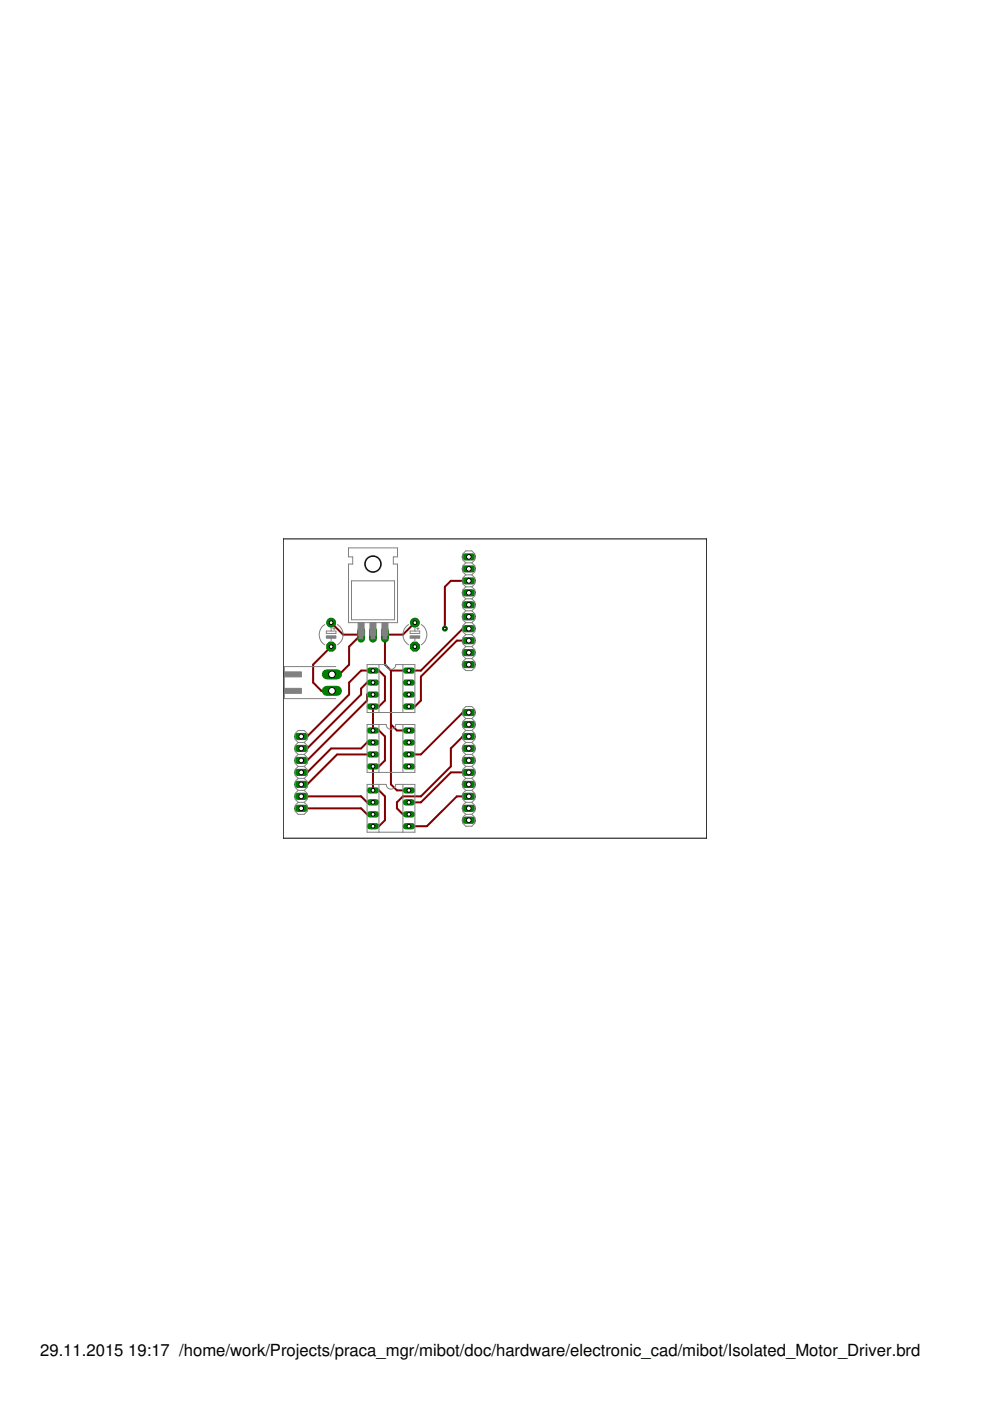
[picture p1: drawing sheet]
<svg xmlns="http://www.w3.org/2000/svg" width="210mm" height="297mm" viewBox="0 0 210 297" stroke-linecap="round" stroke-linejoin="round" font-family="sans-serif">
<defs><g id="words">
<g font-size="3.5">
<text x="8.5" y="287.5">29.11.2015</text>
<text x="27.2" y="287.5">19:17 /home/work/Projects/praca_mgr/mibot/doc/hardware/electronic_cad/mibot/Isolated_Motor_Driver.brd</text>
</g>
</g></defs>
<g fill="none" stroke="#800000" stroke-width=".42">
<path d="M70.2 132l2.5 2.6h3.9l-2.6 2.5v3.8l-2.1 2.1h-1.5M70.2 137.1l-3.8 3.8v3.8l1.7 1.8h2.3M88 132l-2.6 2.6h-3.8v6.3l1.3 1.3M99.4 135.8h-2.5l-7.7 7.6v5.1l-1.2 1.3h-1.3M99.4 133.3h-1.3l-8.9 8.9h-6.3M99.4 123.1h-3.8l-1.3 1.3v8.9M63.9 156.1h1.2l8.9-8.8v-2.6l2.6-2.5h3.7l1.3 1.2v5.1l-1.3 1.3h-1.2v5.1h1.2l1.3 1.2v5.1l-1.3 1.3h-1.2v5.1h1.2l1.3 1.2v5.1l-1.3 1.3h-1.2M79.1 160h-7.6l-6.4 6.3h-1.2M79.1 147.3h-1.3v1.2l-12.7 12.7h-1.2M79.1 157.4h-1.3l-1.2 1.3h-6.4l-5.1 5.1h-1.2M79.1 144.7h-1.3l-1.2 1.3v1.3l-11.5 11.4h-1.2M82.9 153.6l1.3 1.3h2.5"/>
<path d="M82.9 142.2v24.1l1.3 1.3h2.5M99.4 156.1h-1.3l-2.5 2.6v3.8l-6.4 6.3h-3.8l-1.2 1.3v1.3l1.2 1.3h1.3M99.4 151.1h-1.3l-8.9 8.9h-2.5M63.9 168.8h12.7l1.2 1.3h1.3M63.9 171.4h12.7l1.2 1.3h1.3M99.4 168.8h-2.5l-6.4 6.4h-3.8M99.4 163.8h-3.8l-6.4 6.3h-2.5"/>
</g>
<circle cx="88" cy="132" r=".95" fill="#008000" stroke="#008000" stroke-width=".21"/>
<circle cx="88" cy="132" r=".4" fill="#fff" stroke="#000" stroke-width=".21"/>
<circle cx="88" cy="137.1" r="1.03" fill="#008000" stroke="#008000" stroke-width=".21"/>
<circle cx="88" cy="137.1" r=".4" fill="#fff" stroke="#000" stroke-width=".21"/>
<circle cx="70.2" cy="132" r=".95" fill="#008000" stroke="#008000" stroke-width=".21"/>
<circle cx="70.2" cy="132" r=".4" fill="#fff" stroke="#000" stroke-width=".21"/>
<circle cx="70.2" cy="137.1" r="1.03" fill="#008000" stroke="#008000" stroke-width=".21"/>
<circle cx="70.2" cy="137.1" r=".4" fill="#fff" stroke="#000" stroke-width=".21"/>
<path d="M98.6 118.1h1.6" fill="none" stroke="#008000" stroke-width="1.5"/>
<circle cx="99.4" cy="118.1" r=".51" fill="#fff" stroke="#000" stroke-width=".21"/>
<path d="M98.6 120.6h1.6" fill="none" stroke="#008000" stroke-width="1.5"/>
<circle cx="99.4" cy="120.6" r=".51" fill="#fff" stroke="#000" stroke-width=".21"/>
<path d="M98.6 123.1h1.6" fill="none" stroke="#008000" stroke-width="1.5"/>
<circle cx="99.4" cy="123.1" r=".51" fill="#fff" stroke="#000" stroke-width=".21"/>
<path d="M98.6 125.7h1.6" fill="none" stroke="#008000" stroke-width="1.5"/>
<circle cx="99.4" cy="125.7" r=".51" fill="#fff" stroke="#000" stroke-width=".21"/>
<path d="M98.6 128.2h1.6" fill="none" stroke="#008000" stroke-width="1.5"/>
<circle cx="99.4" cy="128.2" r=".51" fill="#fff" stroke="#000" stroke-width=".21"/>
<path d="M98.6 130.8h1.6" fill="none" stroke="#008000" stroke-width="1.5"/>
<circle cx="99.4" cy="130.8" r=".51" fill="#fff" stroke="#000" stroke-width=".21"/>
<path d="M98.6 133.3h1.6" fill="none" stroke="#008000" stroke-width="1.5"/>
<circle cx="99.4" cy="133.3" r=".51" fill="#fff" stroke="#000" stroke-width=".21"/>
<path d="M98.6 135.8h1.6" fill="none" stroke="#008000" stroke-width="1.5"/>
<circle cx="99.4" cy="135.8" r=".51" fill="#fff" stroke="#000" stroke-width=".21"/>
<path d="M98.6 138.4h1.6" fill="none" stroke="#008000" stroke-width="1.5"/>
<circle cx="99.4" cy="138.4" r=".51" fill="#fff" stroke="#000" stroke-width=".21"/>
<path d="M98.6 140.9h1.6" fill="none" stroke="#008000" stroke-width="1.5"/>
<circle cx="99.4" cy="140.9" r=".51" fill="#fff" stroke="#000" stroke-width=".21"/>
<path d="M98.6 151.1h1.6" fill="none" stroke="#008000" stroke-width="1.5"/>
<circle cx="99.4" cy="151.1" r=".51" fill="#fff" stroke="#000" stroke-width=".21"/>
<path d="M98.6 153.6h1.6" fill="none" stroke="#008000" stroke-width="1.5"/>
<circle cx="99.4" cy="153.6" r=".51" fill="#fff" stroke="#000" stroke-width=".21"/>
<path d="M98.6 156.1h1.6" fill="none" stroke="#008000" stroke-width="1.5"/>
<circle cx="99.4" cy="156.1" r=".51" fill="#fff" stroke="#000" stroke-width=".21"/>
<path d="M98.6 158.7h1.6" fill="none" stroke="#008000" stroke-width="1.5"/>
<circle cx="99.4" cy="158.7" r=".51" fill="#fff" stroke="#000" stroke-width=".21"/>
<path d="M98.6 161.2h1.6" fill="none" stroke="#008000" stroke-width="1.5"/>
<circle cx="99.4" cy="161.2" r=".51" fill="#fff" stroke="#000" stroke-width=".21"/>
<path d="M98.6 163.8h1.6" fill="none" stroke="#008000" stroke-width="1.5"/>
<circle cx="99.4" cy="163.8" r=".51" fill="#fff" stroke="#000" stroke-width=".21"/>
<path d="M98.6 166.3h1.6" fill="none" stroke="#008000" stroke-width="1.5"/>
<circle cx="99.4" cy="166.3" r=".51" fill="#fff" stroke="#000" stroke-width=".21"/>
<path d="M98.6 168.8h1.6" fill="none" stroke="#008000" stroke-width="1.5"/>
<circle cx="99.4" cy="168.8" r=".51" fill="#fff" stroke="#000" stroke-width=".21"/>
<path d="M98.6 171.4h1.6" fill="none" stroke="#008000" stroke-width="1.5"/>
<circle cx="99.4" cy="171.4" r=".51" fill="#fff" stroke="#000" stroke-width=".21"/>
<path d="M98.6 173.9h1.6" fill="none" stroke="#008000" stroke-width="1.5"/>
<circle cx="99.4" cy="173.9" r=".51" fill="#fff" stroke="#000" stroke-width=".21"/>
<path d="M76.6 133.7v1.7" fill="none" stroke="#008000" stroke-width="1.7"/>
<circle cx="76.6" cy="134.6" r=".55" fill="#fff" stroke="#000" stroke-width=".21"/>
<path d="M79.1 133.7v1.7" fill="none" stroke="#008000" stroke-width="1.7"/>
<circle cx="79.1" cy="134.6" r=".55" fill="#fff" stroke="#000" stroke-width=".21"/>
<path d="M81.6 133.7v1.7" fill="none" stroke="#008000" stroke-width="1.7"/>
<circle cx="81.6" cy="134.6" r=".55" fill="#fff" stroke="#000" stroke-width=".21"/>
<path d="M78.4 142.2h1.4" fill="none" stroke="#008000" stroke-width="1.3"/>
<circle cx="79.1" cy="142.2" r=".4" fill="#fff" stroke="#000" stroke-width=".21"/>
<path d="M78.4 144.7h1.4" fill="none" stroke="#008000" stroke-width="1.3"/>
<circle cx="79.1" cy="144.7" r=".4" fill="#fff" stroke="#000" stroke-width=".21"/>
<path d="M86 149.8h1.4" fill="none" stroke="#008000" stroke-width="1.3"/>
<circle cx="86.7" cy="149.8" r=".4" fill="#fff" stroke="#000" stroke-width=".21"/>
<path d="M86 147.3h1.4" fill="none" stroke="#008000" stroke-width="1.3"/>
<circle cx="86.7" cy="147.3" r=".4" fill="#fff" stroke="#000" stroke-width=".21"/>
<path d="M78.4 147.3h1.4" fill="none" stroke="#008000" stroke-width="1.3"/>
<circle cx="79.1" cy="147.3" r=".4" fill="#fff" stroke="#000" stroke-width=".21"/>
<path d="M78.4 149.8h1.4" fill="none" stroke="#008000" stroke-width="1.3"/>
<circle cx="79.1" cy="149.8" r=".4" fill="#fff" stroke="#000" stroke-width=".21"/>
<path d="M86 144.7h1.4" fill="none" stroke="#008000" stroke-width="1.3"/>
<circle cx="86.7" cy="144.7" r=".4" fill="#fff" stroke="#000" stroke-width=".21"/>
<path d="M86 142.2h1.4" fill="none" stroke="#008000" stroke-width="1.3"/>
<circle cx="86.7" cy="142.2" r=".4" fill="#fff" stroke="#000" stroke-width=".21"/>
<path d="M78.4 154.9h1.4" fill="none" stroke="#008000" stroke-width="1.3"/>
<circle cx="79.1" cy="154.9" r=".4" fill="#fff" stroke="#000" stroke-width=".21"/>
<path d="M78.4 157.4h1.4" fill="none" stroke="#008000" stroke-width="1.3"/>
<circle cx="79.1" cy="157.4" r=".4" fill="#fff" stroke="#000" stroke-width=".21"/>
<path d="M86 162.5h1.4" fill="none" stroke="#008000" stroke-width="1.3"/>
<circle cx="86.7" cy="162.5" r=".4" fill="#fff" stroke="#000" stroke-width=".21"/>
<path d="M86 160h1.4" fill="none" stroke="#008000" stroke-width="1.3"/>
<circle cx="86.7" cy="160" r=".4" fill="#fff" stroke="#000" stroke-width=".21"/>
<path d="M78.4 160h1.4" fill="none" stroke="#008000" stroke-width="1.3"/>
<circle cx="79.1" cy="160" r=".4" fill="#fff" stroke="#000" stroke-width=".21"/>
<path d="M78.4 162.5h1.4" fill="none" stroke="#008000" stroke-width="1.3"/>
<circle cx="79.1" cy="162.5" r=".4" fill="#fff" stroke="#000" stroke-width=".21"/>
<path d="M86 157.4h1.4" fill="none" stroke="#008000" stroke-width="1.3"/>
<circle cx="86.7" cy="157.4" r=".4" fill="#fff" stroke="#000" stroke-width=".21"/>
<path d="M86 154.9h1.4" fill="none" stroke="#008000" stroke-width="1.3"/>
<circle cx="86.7" cy="154.9" r=".4" fill="#fff" stroke="#000" stroke-width=".21"/>
<path d="M78.4 167.6h1.4" fill="none" stroke="#008000" stroke-width="1.3"/>
<circle cx="79.1" cy="167.6" r=".4" fill="#fff" stroke="#000" stroke-width=".21"/>
<path d="M78.4 170.1h1.4" fill="none" stroke="#008000" stroke-width="1.3"/>
<circle cx="79.1" cy="170.1" r=".4" fill="#fff" stroke="#000" stroke-width=".21"/>
<path d="M86 175.2h1.4" fill="none" stroke="#008000" stroke-width="1.3"/>
<circle cx="86.7" cy="175.2" r=".4" fill="#fff" stroke="#000" stroke-width=".21"/>
<path d="M86 172.7h1.4" fill="none" stroke="#008000" stroke-width="1.3"/>
<circle cx="86.7" cy="172.7" r=".4" fill="#fff" stroke="#000" stroke-width=".21"/>
<path d="M78.4 172.7h1.4" fill="none" stroke="#008000" stroke-width="1.3"/>
<circle cx="79.1" cy="172.7" r=".4" fill="#fff" stroke="#000" stroke-width=".21"/>
<path d="M78.4 175.2h1.4" fill="none" stroke="#008000" stroke-width="1.3"/>
<circle cx="79.1" cy="175.2" r=".4" fill="#fff" stroke="#000" stroke-width=".21"/>
<path d="M86 170.1h1.4" fill="none" stroke="#008000" stroke-width="1.3"/>
<circle cx="86.7" cy="170.1" r=".4" fill="#fff" stroke="#000" stroke-width=".21"/>
<path d="M86 167.6h1.4" fill="none" stroke="#008000" stroke-width="1.3"/>
<circle cx="86.7" cy="167.6" r=".4" fill="#fff" stroke="#000" stroke-width=".21"/>
<path d="M63.1 156.1h1.5" fill="none" stroke="#008000" stroke-width="1.5"/>
<circle cx="63.9" cy="156.1" r=".51" fill="#fff" stroke="#000" stroke-width=".21"/>
<path d="M63.1 158.7h1.5" fill="none" stroke="#008000" stroke-width="1.5"/>
<circle cx="63.9" cy="158.7" r=".51" fill="#fff" stroke="#000" stroke-width=".21"/>
<path d="M63.1 161.2h1.5" fill="none" stroke="#008000" stroke-width="1.5"/>
<circle cx="63.9" cy="161.2" r=".51" fill="#fff" stroke="#000" stroke-width=".21"/>
<path d="M63.1 163.8h1.5" fill="none" stroke="#008000" stroke-width="1.5"/>
<circle cx="63.9" cy="163.8" r=".51" fill="#fff" stroke="#000" stroke-width=".21"/>
<path d="M63.1 166.3h1.5" fill="none" stroke="#008000" stroke-width="1.5"/>
<circle cx="63.9" cy="166.3" r=".51" fill="#fff" stroke="#000" stroke-width=".21"/>
<path d="M63.1 168.8h1.5" fill="none" stroke="#008000" stroke-width="1.5"/>
<circle cx="63.9" cy="168.8" r=".51" fill="#fff" stroke="#000" stroke-width=".21"/>
<path d="M63.1 171.4h1.5" fill="none" stroke="#008000" stroke-width="1.5"/>
<circle cx="63.9" cy="171.4" r=".51" fill="#fff" stroke="#000" stroke-width=".21"/>
<path d="M69.3 143h2.1" fill="none" stroke="#008000" stroke-width="2.1"/>
<circle cx="70.4" cy="143" r=".72" fill="#fff" stroke="#000" stroke-width=".21"/>
<path d="M69.3 146.5h2.1" fill="none" stroke="#008000" stroke-width="2.1"/>
<circle cx="70.4" cy="146.5" r=".72" fill="#fff" stroke="#000" stroke-width=".21"/>
<circle cx="94.3" cy="133.3" r=".55" fill="#008000" stroke="#008000" stroke-width=".21"/>
<circle cx="94.3" cy="133.3" r=".3" fill="#fff" stroke="#000" stroke-width=".21"/>
<g fill="none" stroke="#808080" stroke-width=".21">
<path d="M73.9 116.2h10.4v1.9h-.9v1.5h.9v12.4h-10.4v-12.4h.9v-1.5h-.9zM98.8 119.3l-.7-.6v-1.3l.7-.6h1.2l.7 .6v1.3l-.7 .6M98.8 119.3l-.7 .7v1.2l.7 .7M98.8 119.3h1.2M100 119.3l.7 .7v1.2l-.7 .7M68.9 132.4a2.54 2.54 0 0 0 0 4.3M69.2 133.8h2v.5h-2zM70.2 133.2v.6M70.2 135.2v.8M70.6 133.3h.5M70.8 133v.5M71.5 132.4a2.52 2.52 0 0 1 0 4.3"/>
<path d="M74.5 123.1h9.2v8.3h-9.2zM86.6 132.4a2.52 2.52 0 0 0 0 4.3M87 133.8h2v.5h-2zM88 133.2v.6M88 135.2v.8M88.3 133.3h.6M88.6 133v.5M89.3 132.4a2.54 2.54 0 0 1 0 4.3M98.8 139.6l-.7 .7v1.2l.7 .7h1.2l.7-.7v-1.2l-.7-.7M98.8 139.6h1.2M98.8 137.1l-.7 .6v1.3l.7 .6M98.8 121.9l-.7 .6v1.3l.7 .6"/>
<path d="M98.8 124.4l-.7 .7v1.2l.7 .7M98.8 127l-.7 .6v1.3l.7 .6M98.8 129.5l-.7 .6v1.3l.7 .6M98.8 132l-.7 .7v1.2l.7 .7M98.8 134.6l-.7 .6v1.3l.7 .6M98.8 134.6h1.2M98.8 137.1h1.2M98.8 132h1.2M98.8 127h1.2M98.8 129.5h1.2M98.8 124.4h1.2M98.8 121.9h1.2"/>
<path d="M100 137.1l.7 .6v1.3l-.7 .6M100 121.9l.7 .6v1.3l-.7 .6M100 124.4l.7 .7v1.2l-.7 .7M100 127l.7 .6v1.3l-.7 .6M100 129.5l.7 .6v1.3l-.7 .6M100 132l.7 .7v1.2l-.7 .7M100 134.6l.7 .6v1.3l-.7 .6M63.2 157.4l-.6 .7v1.2l.6 .7M63.2 160l-.6 .6v1.3l.6 .6M63.2 157.4l-.6-.6v-1.3l.6-.6h1.3l.6 .6v1.3l-.6 .6M63.2 160h1.3M63.2 157.4h1.3"/>
<path d="M64.5 160l.6 .6v1.3l-.6 .6M64.5 157.4l.6 .7v1.2l-.6 .7M71.2 141.3h-10.9v6.8h10.9M77.8 140.9h4.1a1.02 1.02 0 0 0 1 1 1.02 1.02 0 0 0 1-1h4.1v10.2h-10.2zM77.8 153.6h4.1a1.02 1.02 0 0 0 1 1 1.02 1.02 0 0 0 1-1h4.1v10.2h-10.2zM80.3 140.9v10.2M80.3 153.6v10.2M85.4 140.9v10.2M85.4 153.6v10.2M98.8 152.3l-.7-.6v-1.3l.7-.6h1.2l.7 .6v1.3l-.7 .6M98.8 152.3l-.7 .7v1.2l.7 .7M98.8 154.9l-.7 .6v1.3l.7 .6"/>
<path d="M98.8 157.4l-.7 .7v1.2l.7 .7M98.8 160l-.7 .6v1.3l.7 .6M98.8 160h1.2M98.8 157.4h1.2M98.8 152.3h1.2M98.8 154.9h1.2M100 152.3l.7 .7v1.2l-.7 .7M100 154.9l.7 .6v1.3l-.7 .6M100 157.4l.7 .7v1.2l-.7 .7M100 160l.7 .6v1.3l-.7 .6M63.2 170.1l-.6 .7v1.2l.6 .7h1.3l.6-.7v-1.2l-.6-.7M63.2 165l-.6 .7v1.2l.6 .7"/>
<path d="M63.2 167.6l-.6 .6v1.3l.6 .6M63.2 162.5l-.6 .6v1.3l.6 .6M63.2 167.6h1.3M63.2 170.1h1.3M63.2 165h1.3M63.2 162.5h1.3M64.5 167.6l.6 .6v1.3l-.6 .6M64.5 162.5l.6 .6v1.3l-.6 .6M64.5 165l.6 .7v1.2l-.6 .7M77.8 166.3h4.1a1.02 1.02 0 0 0 1 1 1.02 1.02 0 0 0 1-1h4.1v10.1h-10.2zM80.3 166.3v10.1M85.4 166.3v10.1"/>
<path d="M98.8 172.7l-.7 .6v1.2l.7 .7h1.2l.7-.7v-1.2l-.7-.6M98.8 162.5l-.7 .6v1.3l.7 .6M98.8 165l-.7 .7v1.2l.7 .7M98.8 167.6l-.7 .6v1.3l.7 .6M98.8 170.1l-.7 .7v1.2l.7 .7M98.8 172.7h1.2M98.8 167.6h1.2M98.8 170.1h1.2M98.8 165h1.2M98.8 162.5h1.2M100 162.5l.7 .6v1.3l-.7 .6M100 165l.7 .7v1.2l-.7 .7"/>
<path d="M100 167.6l.7 .6v1.3l-.7 .6M100 170.1l.7 .7v1.2l-.7 .7"/>
<circle cx="79.1" cy="119.6" r="1.8"/>
</g>
<g fill="#808080" stroke="#808080" stroke-width=".21">
<path d="M87 134.8h2v.5h-2z"/>
<path d="M69.2 134.8h2v.5h-2z"/>
<path d="M81.2 134.8h.8v.6h-.8z"/>
<path d="M78.7 134.8h.8v.6h-.8z"/>
<path d="M76.2 134.8h.7v.6h-.7z"/>
<path d="M75.9 132h1.3v2.8h-1.3z"/>
<path d="M78.4 132h1.3v2.8h-1.3z"/>
<path d="M81 132h1.3v2.8h-1.3z"/>
<path d="M60.2 142.5h3.7v1h-3.7z"/>
<path d="M60.2 145.9h3.7v1.1h-3.7z"/>
</g>
<g fill="none" stroke="#000" stroke-width=".21">
<path d="M60 114.3h89.8v63.4h-89.8z"/>
<circle cx="79.1" cy="119.6" r="1.65"/>
</g>
<circle cx="79.1" cy="119.6" r="1.65" fill="#fff" stroke="#000" stroke-width=".21"/>
<use href="#words"/>
</svg>
